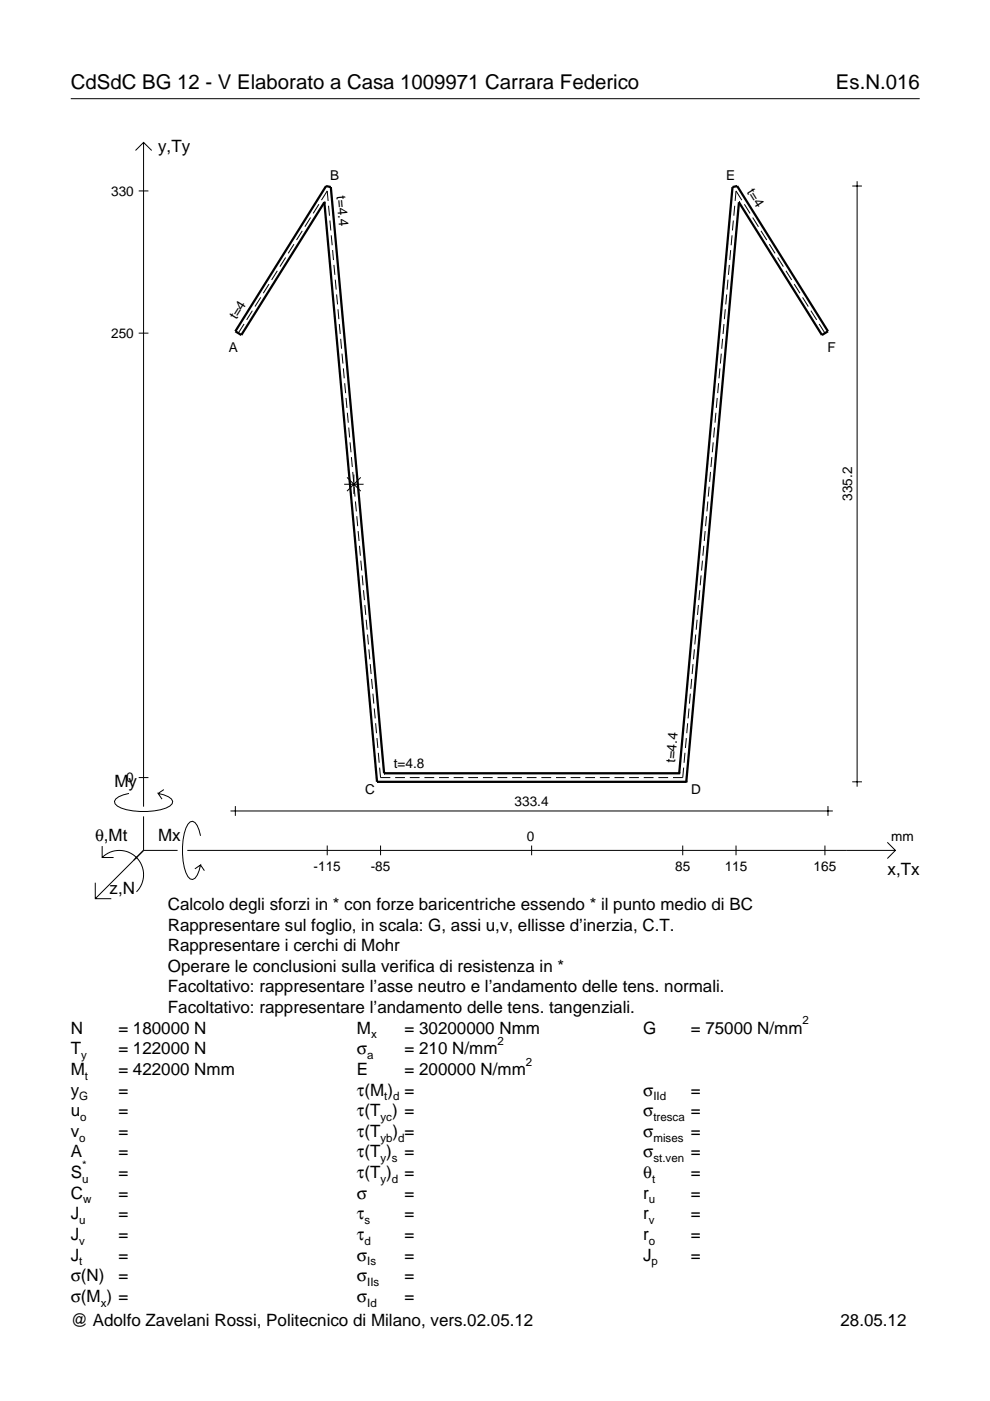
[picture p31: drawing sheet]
<svg xmlns="http://www.w3.org/2000/svg" width="210mm" height="297mm" viewBox="0 0 210 297" stroke-linecap="round" stroke-linejoin="round" font-family="sans-serif">
<defs><g id="words">
<g font-size="4.3">
<text x="15" y="18.9">CdSdC BG 12 - V Elaborato a Casa 1009971 Carrara Federico</text>
<text x="177.2" y="18.9">Es.N.016</text>
</g>
<g font-size="3.6">
<text x="33.5" y="32.3">y,Ty</text>
<text x="24.3" y="166.9">My</text>
<text x="20.1" y="178.2">θ,Mt</text>
<text x="33.5" y="178.2">Mx</text>
<text x="188.2" y="185.5">x,Tx</text>
<text x="23.2" y="189.6">z,N</text>
<text x="35.6" y="192.9">Calcolo degli sforzi in * con forze baricentriche essendo * il punto medio di BC</text>
<text x="35.6" y="197.3">Rappresentare sul foglio, in scala: G, assi u,v, ellisse d’inerzia, C.T.</text>
<text x="35.6" y="201.7">Rappresentare i cerchi di Mohr</text>
<text x="35.6" y="206">Operare le conclusioni sulla verifica di resistenza in *</text>
<text x="35.6" y="210.4">Facoltativo: rappresentare l’asse neutro e l’andamento delle tens. normali.</text>
<text x="35.6" y="214.8">Facoltativo: rappresentare l’andamento delle tens. tangenziali.</text>
<text x="15" y="219.2">N</text>
<text x="25.1" y="219.2">= 180000 N</text>
<text x="75.7" y="219.2">M</text>
<text x="85.8" y="219.2">= 30200000 Nmm</text>
<text x="136.4" y="219.2">G</text>
<text x="146.5" y="219.2">= 75000 N/mm</text>
<text x="15" y="227.9">M</text>
<text x="15" y="223.5">T</text>
<text x="25.1" y="223.5">= 122000 N</text>
<text x="25.1" y="227.9">= 422000 Nmm</text>
<text x="75.7" y="223.5">σ</text>
<text x="75.7" y="227.9">E</text>
<text x="85.8" y="223.5">= 210 N/mm</text>
<text x="85.8" y="227.9">= 200000 N/mm</text>
<text x="15" y="232.3">y</text>
<text x="25.1" y="232.3">=</text>
<text x="75.7" y="232.3">τ(M ) =</text>
<text x="136.4" y="232.3">σ</text>
<text x="146.5" y="232.3">=</text>
<text x="15" y="236.7">u</text>
<text x="25.1" y="236.7">=</text>
<text x="75.7" y="236.7">τ(T ) =</text>
<text x="136.4" y="236.7">σ</text>
<text x="146.5" y="236.7">=</text>
<text x="15" y="241">v</text>
<text x="15" y="245.4">A</text>
<text x="25.1" y="241">=</text>
<text x="25.1" y="245.4">=</text>
<text x="75.7" y="245.4">τ(T )</text>
<text x="75.7" y="241">τ(T</text>
<text x="83.3" y="241">) =</text>
<text x="85.8" y="245.4">=</text>
<text x="136.4" y="241">σ</text>
<text x="136.4" y="245.4">σ</text>
<text x="146.5" y="241">=</text>
<text x="146.5" y="245.4">=</text>
<text x="15" y="249.8">S</text>
<text x="25.1" y="249.8">=</text>
<text x="75.7" y="249.8">τ(T )</text>
<text x="85.8" y="249.8">=</text>
<text x="136.4" y="249.8">θ</text>
<text x="146.5" y="249.8">=</text>
<text x="15" y="254.2">C</text>
<text x="25.1" y="254.2">=</text>
<text x="75.7" y="254.2">σ</text>
<text x="85.8" y="254.2">=</text>
<text x="136.4" y="254.2">r</text>
<text x="146.5" y="254.2">=</text>
<text x="15" y="258.5">J</text>
<text x="15" y="262.9">J</text>
<text x="25.1" y="258.5">=</text>
<text x="25.1" y="262.9">=</text>
<text x="75.7" y="258.5">τ</text>
<text x="75.7" y="262.9">τ</text>
<text x="85.8" y="258.5">=</text>
<text x="85.8" y="262.9">=</text>
<text x="136.4" y="258.5">r</text>
<text x="136.4" y="262.9">r</text>
<text x="146.5" y="258.5">=</text>
<text x="146.5" y="262.9">=</text>
<text x="15" y="267.3">J</text>
<text x="25.1" y="267.3">=</text>
<text x="75.7" y="267.3">σ</text>
<text x="85.8" y="267.3">=</text>
<text x="136.4" y="267.3">J</text>
<text x="146.5" y="267.3">=</text>
<text x="15" y="271.7">σ(N)</text>
<text x="25.1" y="271.7">=</text>
<text x="75.7" y="271.7">σ</text>
<text x="85.8" y="271.7">=</text>
<text x="15" y="281.2">@ Adolfo Zavelani Rossi, Politecnico di Milano, vers.02.05.12</text>
<text x="15" y="276">σ(M ) =</text>
<text x="75.7" y="276">σ</text>
<text x="85.8" y="276">=</text>
<text x="178.2" y="281.2">28.05.12</text>
</g>
<g font-size="2.9">
<text x="23.6" y="41.5">330</text>
<text x="70" y="38.2">B</text>
<text x="71.3" y="41.6" transform="rotate(85 71.3 41.6)">t=4.4</text>
<text x="154" y="38.2">E</text>
<text x="158.3" y="40.7" transform="rotate(58 158.3 40.7)">t=4</text>
<text x="23.6" y="71.6">250</text>
<text x="50.1" y="67.9" transform="rotate(-58 50.1 67.9)">t=4</text>
<text x="48.5" y="74.7">A</text>
<text x="175.4" y="74.7">F</text>
<text x="180.7" y="106.2" transform="rotate(-90 180.7 106.2)">335.2</text>
<text x="143.2" y="161.8" transform="rotate(-85 143.2 161.8)">t=4.4</text>
<text x="26.8" y="165.9">0</text>
<text x="83.5" y="162.9">t=4.8</text>
<text x="77.4" y="168.3">C</text>
<text x="109.1" y="170.9">333.4</text>
<text x="146.5" y="168.3">D</text>
<text x="111.7" y="178.2">0</text>
<text x="189" y="178.2">mm</text>
<text x="66.5" y="184.7">-115</text>
<text x="78.6" y="184.7">-85</text>
<text x="143.2" y="184.7">85</text>
<text x="153.7" y="184.7">115</text>
<text x="172.5" y="184.7">165</text>
</g>
<g font-size="2.4">
<text x="78.7" y="220.2">x</text>
<text x="105.5" y="221.5">2</text>
<text x="170.2" y="217.2">2</text>
<text x="17.2" y="224.5">y</text>
<text x="77.9" y="224.5">a</text>
<text x="111.5" y="225.9">2</text>
<text x="16.8" y="233.3">G</text>
<text x="18" y="228.9">t</text>
<text x="81.5" y="233.3">t d</text>
<text x="138.5" y="233.3">IId</text>
<text x="17" y="237.7">o</text>
<text x="80.7" y="237.7">yc</text>
<text x="138.5" y="237.7">tresca</text>
<text x="16.8" y="242">o</text>
<text x="80.7" y="242">yb d</text>
<text x="138.5" y="242">mises</text>
<text x="17.4" y="250.8">u</text>
<text x="17.4" y="247.8">*</text>
<text x="80.7" y="246.4">y s</text>
<text x="80.7" y="250.8">y d</text>
<text x="138.2" y="250.8">t</text>
<text x="138.5" y="246.4">st.ven</text>
<text x="17.6" y="255.2">w</text>
<text x="137.6" y="255.2">u</text>
<text x="16.8" y="259.5">u</text>
<text x="16.8" y="263.9">v</text>
<text x="77.3" y="259.5">s</text>
<text x="77.3" y="263.9">d</text>
<text x="137.6" y="259.5">v</text>
<text x="137.6" y="263.9">o</text>
<text x="16.8" y="268.3">t</text>
<text x="77.9" y="268.3">Is</text>
<text x="138.2" y="268.3">p</text>
<text x="77.9" y="272.7">IIs</text>
<text x="21.4" y="277">x</text>
<text x="77.9" y="277">Id</text>
</g>
</g></defs>
<g fill="none" stroke="#000" stroke-width=".21">
<path d="M15 20.9h180M28.7 31.9l1.7-1.7 1.8 1.7M30.4 30.2v140.8M180.7 39.4h2M181.7 38.4v128.4M29.4 40.5h2.1M58.8 57.4l-1.2 2M60.6 54.6l-1.3 1.9M62.3 51.8l-1.2 1.9M64.1 48.9l-1.2 2M65.8 46.1l-1.2 2M67.6 43.3l-1.2 2"/>
<path d="M68.2 42.4l1.2-1.9 .2 2.1M69.7 43.6l.2 2.1M69.9 46.8l.2 2.1M70.2 49.9l.2 2.1M70.5 53l.2 2.1M70.8 56.2l.2 2.1M71.1 59.3l.2 2.1M154.3 59.3l-.1 2.1M154.6 56.2l-.2 2.1M154.9 53l-.2 2.1M155.2 49.9l-.2 2.1M155.5 46.8l-.2 2.1"/>
<path d="M155.8 43.6l-.2 2.1M157.3 42.4l-1.2-1.9-.2 2.1M157.8 43.3l1.2 2M159.6 46.1l1.2 2M161.3 48.9l1.3 2M163.1 51.8l1.2 1.9M164.9 54.6l1.2 1.9M166.6 57.4l1.3 2M29.4 70.6h2.1M51.7 68.7l-1.2 1.9M53.5 65.9l-1.2 1.9M55.3 63.1l-1.2 1.9"/>
<path d="M57 60.2l-1.2 2M71.4 62.4l.2 2.1M71.7 65.6l.1 2.1M71.9 68.7l.2 2.1M72.2 71.8l.2 2.1M72.5 75l.2 2.1M72.8 78.1l.2 2.1M152.6 78.1l-.2 2.1M152.9 75l-.2 2.1M153.2 71.8l-.2 2.1M153.5 68.7l-.2 2.1M153.8 65.6l-.2 2.1"/>
<path d="M154.1 62.4l-.2 2.1M168.4 60.2l1.2 2M170.2 63.1l1.2 1.9M171.9 65.9l1.2 1.9M173.7 68.7l1.2 1.9M73.1 81.2l.2 2.2M73.4 84.4l.2 2.1M73.6 87.5l.2 2.1M73.9 90.6l.2 2.2M74.2 93.8l.2 2.1M74.5 96.9l.2 2.1M150.9 96.9l-.2 2.1"/>
<path d="M151.2 93.8l-.2 2.1M151.5 90.6l-.2 2.2M151.8 87.5l-.2 2.1M152.1 84.4l-.2 2.1M152.4 81.2l-.2 2.2M73 102.7h4.1M73.6 101.2l2.9 2.9M74.8 100.1l.2 2.1M75 100.6v4.1M75.1 103.2l.2 2.1M75.4 106.3l.2 2.1M75.6 109.5l.2 2.1"/>
<path d="M75.9 112.6l.2 2.1M76.2 115.7l.2 2.1M76.5 101.2l-2.9 2.9M76.5 118.9l.2 2.1M148.9 118.9l-.2 2.1M149.2 115.7l-.2 2.1M149.5 112.6l-.2 2.1M149.8 109.5l-.2 2.1M150.1 106.3l-.2 2.1M150.4 103.2l-.2 2.1M150.6 100.1l-.1 2.1M76.8 122l.2 2.1"/>
<path d="M77.1 125.1l.2 2.1M77.4 128.3l.1 2.1M77.6 131.4l.2 2.1M77.9 134.5l.2 2.1M78.2 137.7l.2 2.1M147.2 137.7l-.2 2.1M147.5 134.5l-.2 2.1M147.8 131.4l-.2 2.1M148.1 128.3l-.2 2.1M148.4 125.1l-.2 2.1M148.6 122l-.1 2.1M78.5 140.8l.2 2.1"/>
<path d="M78.8 143.9l.2 2.2M79.1 147.1l.2 2.1M79.3 150.2l.2 2.1M79.6 153.3l.2 2.2M79.9 156.5l.2 2.1M80.2 159.6l.2 2.1M145.2 159.6l-.2 2.1M145.5 156.5l-.2 2.1M145.8 153.3l-.2 2.2M146.1 150.2l-.2 2.1M146.4 147.1l-.2 2.1M146.7 143.9l-.2 2.2"/>
<path d="M146.9 140.8l-.2 2.1M21.7 179.4v2.4h2.4M27.3 168.2a3.6 3.6 0 0 0-3 1.7l.1 .5a5.6 5.6 0 0 0 3.8 1.5 13.4 13.4 0 0 0 7.8-1l.5-.5 .1-.5a3.6 3.6 0 0 0-3.1-1.7l.8 1.2M29.4 164.9h2.1M30.4 173.1v7.2M34.7 167.4l-1.2 .8M42.5 177.2a3.6 3.6 0 0 0-1.7-3.1l-.5 .2a5.7 5.7 0 0 0-1.5 3.7 13.3 13.3 0 0 0 1 7.9l.5 .5 .5 .1a3.6 3.6 0 0 0 1.7-3.1l-1.2 .8M48.9 171.9h127.7M49.9 170.9v2.1M69.4 179.3v2M80.5 162.8l.2 2.1h2.1M80.7 179.3v2"/>
<path d="M83.8 164.9h2.1M86.9 164.9h2.1M90 164.9h2.1M93.1 164.9h2.1M96.2 164.9h2.1M99.3 164.9h2.1M102.4 164.9h2.1M105.5 164.9h2.1M108.6 164.9h2.1M111.7 164.9h2.1M112.7 179.3v2M114.8 164.9h2.1"/>
<path d="M117.9 164.9h2.1M121 164.9h2.1M124.1 164.9h2.1M127.2 164.9h2.1M130.3 164.9h2.1M133.4 164.9h2.1M136.5 164.9h2.1M139.6 164.9h2.1M144.8 179.3v2M144.9 162.8l-.1 2.1h-2.1M156.1 179.3v2M174.9 179.3v2"/>
<path d="M175.5 170.9v2.1M180.7 165.8h2M188.1 178.6l1.7 1.7-1.7 1.7M20.2 187.2v3.3h3.4M21.7 181.8a5.1 5.1 0 0 1 7.2 0 5.1 5.1 0 0 1 0 7.3M30.4 180.3l-10.2 10.2M30.4 180.3h7.2M39.7 180.3h150.1M42.5 183.4l.8 1.2"/>
</g>
<path d="M68.8 42.9h.1M68.8 42.9l-17.6 28.1-1.3-.8 19.2-30.8 1 .3 11.3 124.3M68.8 42.9l11.1 122.9M156.7 42.9h.1M156.7 42.9l-11.2 122.9M156.7 42.9l17.6 28.1 1.2-.8-19.2-30.8-1 .3-11.3 124.3M79.9 165.8h.1M79.9 165.8h65.6M81.4 164h.1M81.4 164h62.6M144 164h.1M145.5 165.8h.1" fill="none" stroke="#000" stroke-width=".48"/>
<use href="#words"/>
</svg>
